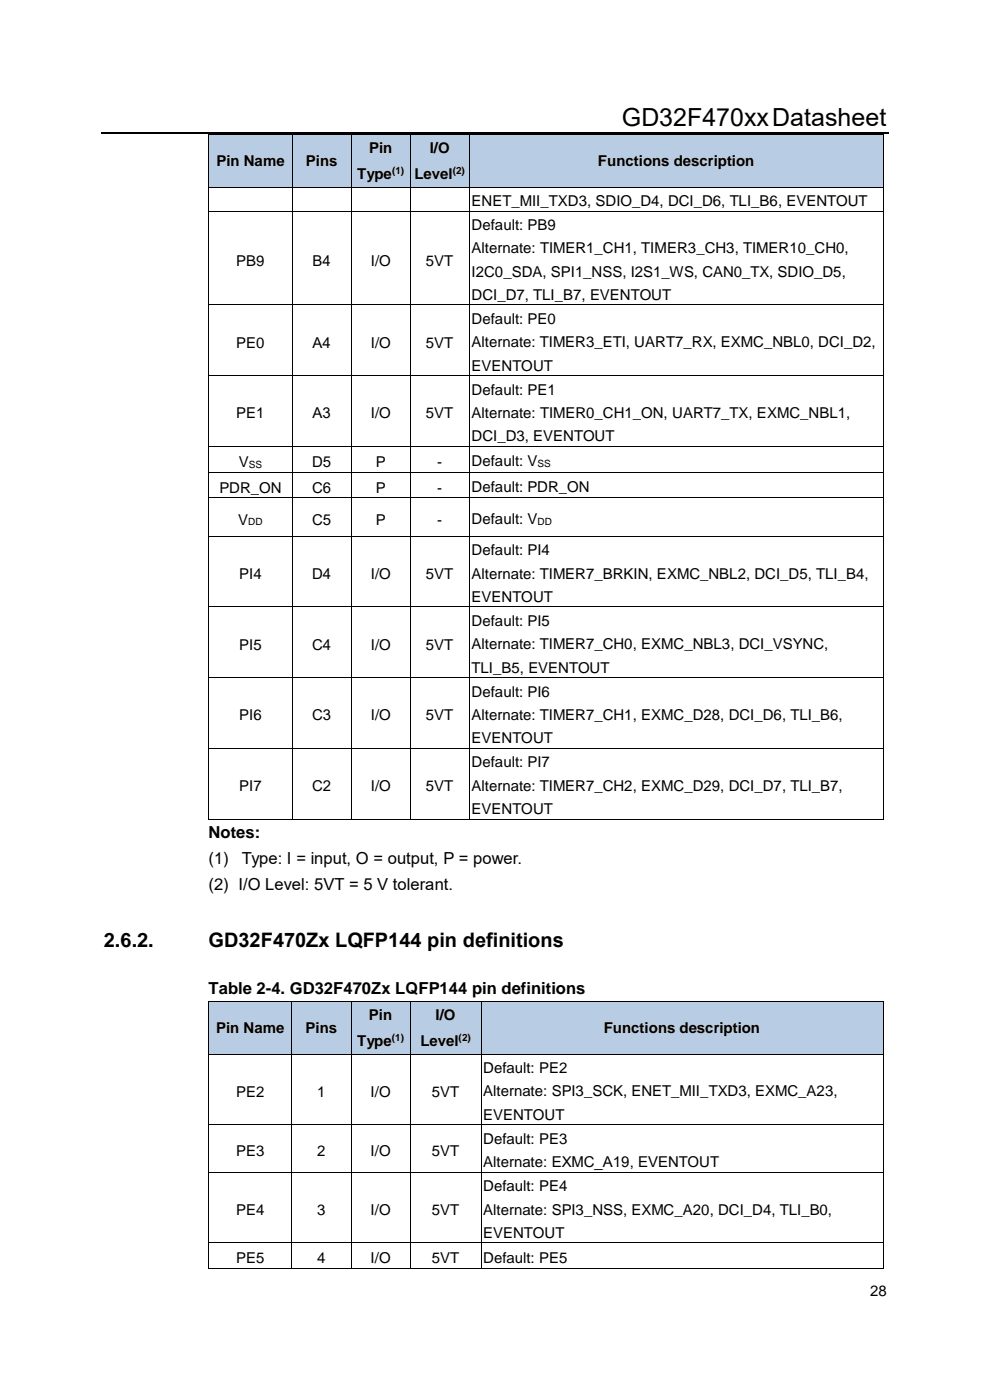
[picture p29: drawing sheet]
<svg xmlns="http://www.w3.org/2000/svg" width="210mm" height="297mm" viewBox="0 0 210 297" stroke-linecap="round" stroke-linejoin="round" font-family="sans-serif">
<defs><g id="words">
<text font-size="5.3" x="131.9" y="26.7">GD32F470xxDatasheet</text>
<g font-size="4.2">
<text x="22" y="200.9">2.6.2.</text>
<text x="44.2" y="200.9">GD32F470Zx LQFP144 pin definitions</text>
</g>
<g font-size="3.5">
<text x="44.2" y="177.9">Notes:</text>
<text x="44.2" y="183.3">(1)</text>
<text x="51.3" y="183.3">Type: I = input, O = output, P = power.</text>
<text x="44.2" y="188.8">(2) I/O Level: 5VT = 5 V tolerant.</text>
<text x="44.2" y="210.9">Table 2-4. GD32F470Zx LQFP144 pin definitions</text>
</g>
<g font-size="3.2">
<text x="45.9" y="35.2">Pin Name</text>
<text x="64.9" y="35.2">Pins</text>
<text x="78.3" y="32.5">Pin</text>
<text x="91.2" y="32.5">I/O</text>
<text x="126.9" y="35.2">Functions description</text>
<text x="75.8" y="38">Type</text>
<text x="87.9" y="38">Level</text>
<text x="100.1" y="43.7">ENET_MII_TXD3, SDIO_D4, DCI_D6, TLI_B6, EVENTOUT</text>
<text x="100.1" y="48.8">Default: PB9</text>
<text x="100.1" y="53.7">Alternate: TIMER1_CH1, TIMER3_CH3, TIMER10_CH0,</text>
<text x="50.1" y="56.4">PB9</text>
<text x="66.3" y="56.4">B4</text>
<text x="78.7" y="56.4">I/O</text>
<text x="90.4" y="56.4">5VT</text>
<text x="100.1" y="58.7">I2C0_SDA, SPI1_NSS, I2S1_WS, CAN0_TX, SDIO_D5,</text>
<text x="100.1" y="63.6">DCI_D7, TLI_B7, EVENTOUT</text>
<text x="100.1" y="68.8">Default: PE0</text>
<text x="50.1" y="73.8">PE0</text>
<text x="66.3" y="73.8">A4</text>
<text x="78.7" y="73.8">I/O</text>
<text x="90.4" y="73.8">5VT</text>
<text x="100.1" y="73.7">Alternate: TIMER3_ETI, UART7_RX, EXMC_NBL0, DCI_D2,</text>
<text x="100.1" y="78.6">EVENTOUT</text>
<text x="100.1" y="83.7">Default: PE1</text>
<text x="50.1" y="88.8">PE1</text>
<text x="66.3" y="88.8">A3</text>
<text x="78.7" y="88.8">I/O</text>
<text x="90.4" y="88.8">5VT</text>
<text x="100.1" y="88.7">Alternate: TIMER0_CH1_ON, UART7_TX, EXMC_NBL1,</text>
<text x="100.1" y="93.6">DCI_D3, EVENTOUT</text>
<text x="50.7" y="99">V</text>
<text x="66.2" y="99">D5</text>
<text x="79.7" y="99">P</text>
<text x="92.7" y="99">-</text>
<text x="100.1" y="98.9">Default: V</text>
<text x="46.5" y="104.5">PDR_ON</text>
<text x="66.2" y="104.5">C6</text>
<text x="79.7" y="104.5">P</text>
<text x="92.7" y="104.5">-</text>
<text x="100.1" y="104.4">Default: PDR_ON</text>
<text x="50.6" y="111.3">V</text>
<text x="66.2" y="111.3">C5</text>
<text x="79.7" y="111.3">P</text>
<text x="92.7" y="111.3">-</text>
<text x="100.1" y="111.2">Default: V</text>
<text x="100.1" y="117.8">Default: PI4</text>
<text x="50.8" y="122.9">PI4</text>
<text x="66.2" y="122.9">D4</text>
<text x="78.7" y="122.9">I/O</text>
<text x="90.4" y="122.9">5VT</text>
<text x="100.1" y="122.7">Alternate: TIMER7_BRKIN, EXMC_NBL2, DCI_D5, TLI_B4,</text>
<text x="100.1" y="127.7">EVENTOUT</text>
<text x="50.8" y="137.9">PI5</text>
<text x="66.2" y="137.9">C4</text>
<text x="78.7" y="137.9">I/O</text>
<text x="90.4" y="137.9">5VT</text>
<text x="100.1" y="132.8">Default: PI5</text>
<text x="100.1" y="137.7">Alternate: TIMER7_CH0, EXMC_NBL3, DCI_VSYNC,</text>
<text x="100.1" y="142.7">TLI_B5, EVENTOUT</text>
<text x="100.1" y="147.8">Default: PI6</text>
<text x="50.8" y="152.8">PI6</text>
<text x="66.2" y="152.8">C3</text>
<text x="78.7" y="152.8">I/O</text>
<text x="90.4" y="152.8">5VT</text>
<text x="100.1" y="152.7">Alternate: TIMER7_CH1, EXMC_D28, DCI_D6, TLI_B6,</text>
<text x="100.1" y="157.7">EVENTOUT</text>
<text x="50.8" y="167.8">PI7</text>
<text x="66.2" y="167.8">C2</text>
<text x="78.7" y="167.8">I/O</text>
<text x="90.4" y="167.8">5VT</text>
<text x="100.1" y="162.8">Default: PI7</text>
<text x="100.1" y="167.7">Alternate: TIMER7_CH2, EXMC_D29, DCI_D7, TLI_B7,</text>
<text x="100.1" y="172.7">EVENTOUT</text>
<text x="45.9" y="219.2">Pin Name</text>
<text x="64.8" y="219.2">Pins</text>
<text x="75.8" y="221.9">Type</text>
<text x="78.2" y="216.4">Pin</text>
<text x="89.2" y="221.9">Level</text>
<text x="92.4" y="216.4">I/O</text>
<text x="128.1" y="219.2">Functions description</text>
<text x="102.5" y="227.7">Default: PE2</text>
<text x="50.1" y="232.7">PE2</text>
<text x="67.3" y="232.7">1</text>
<text x="78.6" y="232.7">I/O</text>
<text x="91.6" y="232.7">5VT</text>
<text x="102.5" y="232.6">Alternate: SPI3_SCK, ENET_MII_TXD3, EXMC_A23,</text>
<text x="102.5" y="237.6">EVENTOUT</text>
<text x="50.1" y="245.3">PE3</text>
<text x="67.3" y="245.3">2</text>
<text x="78.6" y="245.3">I/O</text>
<text x="91.6" y="245.3">5VT</text>
<text x="102.5" y="242.6">Default: PE3</text>
<text x="102.5" y="247.6">Alternate: EXMC_A19, EVENTOUT</text>
<text x="50.1" y="257.8">PE4</text>
<text x="67.3" y="257.8">3</text>
<text x="78.6" y="257.8">I/O</text>
<text x="91.6" y="257.8">5VT</text>
<text x="102.5" y="252.7">Default: PE4</text>
<text x="102.5" y="257.7">Alternate: SPI3_NSS, EXMC_A20, DCI_D4, TLI_B0,</text>
<text x="102.5" y="262.6">EVENTOUT</text>
<text x="50.1" y="268">PE5</text>
<text x="67.3" y="268">4</text>
<text x="78.6" y="268">I/O</text>
<text x="91.6" y="268">5VT</text>
<text x="102.5" y="267.9">Default: PE5</text>
<text x="184.6" y="275">28</text>
</g>
<g font-size="2.1">
<text x="83.2" y="36.9">(1)</text>
<text x="96" y="36.9">(2)</text>
<text x="52.8" y="99.2">SS</text>
<text x="114" y="99.1">SS</text>
<text x="52.7" y="111.5">DD</text>
<text x="114" y="111.4">DD</text>
<text x="83.1" y="220.9">(1)</text>
<text x="97.3" y="220.9">(2)</text>
</g>
</g></defs>
<path d="M21.5 28.3h167.1" fill="none" stroke="#000" stroke-width=".25"/>
<g fill="#b8cce4">
<path d="M44.4 28.6h17.5v11h-17.5z" fill-rule="evenodd"/>
<path d="M44.8 31.3h16.7v5.5h-16.7z" fill-rule="evenodd"/>
<path d="M62.1 28.6h12.3v11h-12.3z" fill-rule="evenodd"/>
<path d="M62.5 31.3h11.5v5.5h-11.5z" fill-rule="evenodd"/>
<path d="M74.6 28.6h12.3v11h-12.3z" fill-rule="evenodd"/>
<path d="M75 28.6h11.5v5.5h-11.5z" fill-rule="evenodd"/>
<path d="M75 34.1h11.5v5.5h-11.5z" fill-rule="evenodd"/>
<path d="M87 28.6h12.5v11h-12.5z" fill-rule="evenodd"/>
<path d="M87.5 28.6h11.5v5.5h-11.5z" fill-rule="evenodd"/>
<path d="M87.5 34.1h11.5v5.5h-11.5z" fill-rule="evenodd"/>
<path d="M99.5 28.6h87.8v11h-87.8z" fill-rule="evenodd"/>
<path d="M100.1 31.3h86.8v5.5h-86.8z" fill-rule="evenodd"/>
</g>
<g fill="#000">
<path d="M44.2 28.4h.2v.2h-.2z" fill-rule="evenodd"/>
<path d="M44.2 28.4h.2v.2h-.2z" fill-rule="evenodd"/>
<path d="M44.2 39.6h.2v.2h-.2z" fill-rule="evenodd"/>
<path d="M61.9 28.4h.2v.2h-.2z" fill-rule="evenodd"/>
<path d="M61.9 39.6h.2v.2h-.2z" fill-rule="evenodd"/>
<path d="M74.4 28.4h.2v.2h-.2z" fill-rule="evenodd"/>
<path d="M74.4 39.6h.2v.2h-.2z" fill-rule="evenodd"/>
<path d="M87 28.4h.1v.2h-.1z" fill-rule="evenodd"/>
<path d="M87 39.6h.1v.2h-.1z" fill-rule="evenodd"/>
<path d="M99.5 28.4h.1v.2h-.1z" fill-rule="evenodd"/>
<path d="M99.5 39.6h.1v.2h-.1z" fill-rule="evenodd"/>
<path d="M187.3 28.4h.1v.2h-.1z" fill-rule="evenodd"/>
<path d="M187.3 28.4h.1v.2h-.1z" fill-rule="evenodd"/>
<path d="M187.3 39.6h.1v.2h-.1z" fill-rule="evenodd"/>
<path d="M44.2 44.7h.2v.2h-.2z" fill-rule="evenodd"/>
<path d="M61.9 44.7h.2v.2h-.2z" fill-rule="evenodd"/>
<path d="M74.4 44.7h.2v.2h-.2z" fill-rule="evenodd"/>
<path d="M87 44.7h.1v.2h-.1z" fill-rule="evenodd"/>
<path d="M99.5 44.7h.1v.2h-.1z" fill-rule="evenodd"/>
<path d="M187.3 44.7h.1v.2h-.1z" fill-rule="evenodd"/>
<path d="M44.2 64.6h.2v.2h-.2z" fill-rule="evenodd"/>
<path d="M44.2 79.6h.2v.2h-.2z" fill-rule="evenodd"/>
<path d="M61.9 64.6h.2v.2h-.2z" fill-rule="evenodd"/>
<path d="M61.9 79.6h.2v.2h-.2z" fill-rule="evenodd"/>
<path d="M74.4 64.6h.2v.2h-.2z" fill-rule="evenodd"/>
<path d="M74.4 79.6h.2v.2h-.2z" fill-rule="evenodd"/>
<path d="M87 64.6h.1v.2h-.1z" fill-rule="evenodd"/>
<path d="M87 79.6h.1v.2h-.1z" fill-rule="evenodd"/>
<path d="M99.5 64.6h.1v.2h-.1z" fill-rule="evenodd"/>
<path d="M99.5 79.6h.1v.2h-.1z" fill-rule="evenodd"/>
<path d="M187.3 64.6h.1v.2h-.1z" fill-rule="evenodd"/>
<path d="M187.3 79.6h.1v.2h-.1z" fill-rule="evenodd"/>
<path d="M44.2 94.6h.2v.2h-.2z" fill-rule="evenodd"/>
<path d="M61.9 94.6h.2v.2h-.2z" fill-rule="evenodd"/>
<path d="M74.4 94.6h.2v.2h-.2z" fill-rule="evenodd"/>
<path d="M87 94.6h.1v.2h-.1z" fill-rule="evenodd"/>
<path d="M99.5 94.6h.1v.2h-.1z" fill-rule="evenodd"/>
<path d="M187.3 94.6h.1v.2h-.1z" fill-rule="evenodd"/>
<path d="M44.2 100.1h.2v.2h-.2z" fill-rule="evenodd"/>
<path d="M44.2 105.6h.2v.1h-.2z" fill-rule="evenodd"/>
<path d="M44.2 113.7h.2v.2h-.2z" fill-rule="evenodd"/>
<path d="M61.9 100.1h.2v.2h-.2z" fill-rule="evenodd"/>
<path d="M61.9 105.6h.2v.1h-.2z" fill-rule="evenodd"/>
<path d="M61.9 113.7h.2v.2h-.2z" fill-rule="evenodd"/>
<path d="M74.4 100.1h.2v.2h-.2z" fill-rule="evenodd"/>
<path d="M74.4 105.6h.2v.1h-.2z" fill-rule="evenodd"/>
<path d="M74.4 113.7h.2v.2h-.2z" fill-rule="evenodd"/>
<path d="M87 100.1h.1v.2h-.1z" fill-rule="evenodd"/>
<path d="M87 105.6h.1v.1h-.1z" fill-rule="evenodd"/>
<path d="M87 113.7h.1v.2h-.1z" fill-rule="evenodd"/>
<path d="M99.5 100.1h.1v.2h-.1z" fill-rule="evenodd"/>
<path d="M99.5 105.6h.1v.1h-.1z" fill-rule="evenodd"/>
<path d="M99.5 113.7h.1v.2h-.1z" fill-rule="evenodd"/>
<path d="M187.3 100.1h.1v.2h-.1z" fill-rule="evenodd"/>
<path d="M187.3 105.6h.1v.1h-.1z" fill-rule="evenodd"/>
<path d="M187.3 113.7h.1v.2h-.1z" fill-rule="evenodd"/>
<path d="M44.2 128.7h.2v.1h-.2z" fill-rule="evenodd"/>
<path d="M61.9 128.7h.2v.1h-.2z" fill-rule="evenodd"/>
<path d="M74.4 128.7h.2v.1h-.2z" fill-rule="evenodd"/>
<path d="M87 128.7h.1v.1h-.1z" fill-rule="evenodd"/>
<path d="M99.5 128.7h.1v.1h-.1z" fill-rule="evenodd"/>
<path d="M187.3 128.7h.1v.1h-.1z" fill-rule="evenodd"/>
<path d="M44.2 143.7h.2v.2h-.2z" fill-rule="evenodd"/>
<path d="M44.2 158.7h.2v.2h-.2z" fill-rule="evenodd"/>
<path d="M61.9 143.7h.2v.2h-.2z" fill-rule="evenodd"/>
<path d="M61.9 158.7h.2v.2h-.2z" fill-rule="evenodd"/>
<path d="M74.4 143.7h.2v.2h-.2z" fill-rule="evenodd"/>
<path d="M74.4 158.7h.2v.2h-.2z" fill-rule="evenodd"/>
<path d="M87 143.7h.1v.2h-.1z" fill-rule="evenodd"/>
<path d="M87 158.7h.1v.2h-.1z" fill-rule="evenodd"/>
<path d="M99.5 143.7h.1v.2h-.1z" fill-rule="evenodd"/>
<path d="M99.5 158.7h.1v.2h-.1z" fill-rule="evenodd"/>
<path d="M187.3 143.7h.1v.2h-.1z" fill-rule="evenodd"/>
<path d="M187.3 158.7h.1v.2h-.1z" fill-rule="evenodd"/>
<path d="M44.2 173.7h.2v.1h-.2z" fill-rule="evenodd"/>
<path d="M44.2 173.7h.2v.1h-.2z" fill-rule="evenodd"/>
<path d="M61.9 173.7h.2v.1h-.2z" fill-rule="evenodd"/>
<path d="M74.4 173.7h.2v.1h-.2z" fill-rule="evenodd"/>
<path d="M87 173.7h.1v.1h-.1z" fill-rule="evenodd"/>
<path d="M99.5 173.7h.1v.1h-.1z" fill-rule="evenodd"/>
<path d="M187.3 173.7h.1v.1h-.1z" fill-rule="evenodd"/>
<path d="M187.3 173.7h.1v.1h-.1z" fill-rule="evenodd"/>
</g>
<g fill="none" stroke="#000" stroke-width=".21">
<path d="M44.3 28.6v11M44.3 39.8v4.9M44.4 28.5h17.5M44.4 39.7h17.5M62 28.6v11M62 39.8v4.9M62.1 28.5h12.3M62.1 39.7h12.3M74.5 28.6v11M74.5 39.8v4.9M74.6 28.5h12.4M74.6 39.7h12.4"/>
<path d="M87.1 28.6v11M87.1 39.8v4.9M87.1 28.5h12.4M87.1 39.7h12.4M99.5 28.6v11M99.5 39.8v4.9M99.6 28.5h87.7M99.6 39.7h87.7M187.4 28.6v11M187.4 39.8v4.9M44.3 44.9v19.7M44.4 44.8h17.5"/>
<path d="M62 44.9v19.7M62.1 44.8h12.3M74.5 44.9v19.7M74.6 44.8h12.4M87.1 44.9v19.7M87.1 44.8h12.4M99.5 44.9v19.7M99.6 44.8h87.7M187.4 44.9v19.7M44.3 64.8v14.8M44.3 79.8v14.8M44.4 64.7h17.5"/>
<path d="M44.4 79.7h17.5M62 64.8v14.8M62 79.8v14.8M62.1 64.7h12.3M62.1 79.7h12.3M74.5 64.8v14.8M74.5 79.8v14.8M74.6 64.7h12.4M74.6 79.7h12.4M87.1 64.8v14.8M87.1 79.8v14.8M87.1 64.7h12.4"/>
<path d="M87.1 79.7h12.4M99.5 64.8v14.8M99.5 79.8v14.8M99.6 64.7h87.7M99.6 79.7h87.7M187.4 64.8v14.8M187.4 79.8v14.8M44.3 94.8v5.3M44.4 94.7h17.5M62 94.8v5.3M62.1 94.7h12.3M74.5 94.8v5.3"/>
<path d="M74.6 94.7h12.4M87.1 94.8v5.3M87.1 94.7h12.4M99.5 94.8v5.3M99.6 94.7h87.7M187.4 94.8v5.3M44.3 100.3v5.3M44.3 105.7v8M44.3 113.9v14.8M44.4 100.2h17.5M44.4 105.6h17.5M44.4 113.8h17.5"/>
<path d="M62 100.3v5.3M62 105.7v8M62 113.9v14.8M62.1 100.2h12.3M62.1 105.6h12.3M62.1 113.8h12.3M74.5 100.3v5.3M74.5 105.7v8M74.5 113.9v14.8M74.6 100.2h12.4M74.6 105.6h12.4M74.6 113.8h12.4"/>
<path d="M87.1 100.3v5.3M87.1 105.7v8M87.1 113.9v14.8M87.1 100.2h12.4M87.1 105.6h12.4M87.1 113.8h12.4M99.5 100.3v5.3M99.5 105.7v8M99.5 113.9v14.8M99.6 100.2h87.7M99.6 105.6h87.7M99.6 113.8h87.7"/>
<path d="M187.4 100.3v5.3M187.4 105.7v8M187.4 113.9v14.8M44.3 128.8v14.9M44.4 128.8h17.5M62 128.8v14.9M62.1 128.8h12.3M74.5 128.8v14.9M74.6 128.8h12.4M87.1 128.8v14.9M87.1 128.8h12.4M99.5 128.8v14.9"/>
<path d="M99.6 128.8h87.7M187.4 128.8v14.9M44.3 143.9v14.8M44.3 158.9v14.8M44.4 143.8h17.5M44.4 158.8h17.5M62 143.9v14.8M62 158.9v14.8M62.1 143.8h12.3M62.1 158.8h12.3M74.5 143.9v14.8M74.5 158.9v14.8"/>
<path d="M74.6 143.8h12.4M74.6 158.8h12.4M87.1 143.9v14.8M87.1 158.9v14.8M87.1 143.8h12.4M87.1 158.8h12.4M99.5 143.9v14.8M99.5 158.9v14.8M99.6 143.8h87.7M99.6 158.8h87.7M187.4 143.9v14.8M187.4 158.9v14.8"/>
<path d="M44.4 173.8h17.5M62.1 173.8h12.3M74.6 173.8h12.4M87.1 173.8h12.4M99.6 173.8h87.7"/>
</g>
<g fill="#b8cce4">
<path d="M44.4 212.5h17.4v11.1h-17.4z" fill-rule="evenodd"/>
<path d="M44.8 215.3h16.6v5.5h-16.6z" fill-rule="evenodd"/>
<path d="M62 212.5h12.4v11.1h-12.4z" fill-rule="evenodd"/>
<path d="M62.4 215.3h11.6v5.5h-11.6z" fill-rule="evenodd"/>
<path d="M74.6 212.5h12.3v11.1h-12.3z" fill-rule="evenodd"/>
<path d="M75 212.5h11.5v5.6h-11.5z" fill-rule="evenodd"/>
<path d="M75 218.1h11.5v5.5h-11.5z" fill-rule="evenodd"/>
<path d="M87 212.5h15v11.1h-15z" fill-rule="evenodd"/>
<path d="M87.5 212.5h14v5.6h-14z" fill-rule="evenodd"/>
<path d="M87.5 218.1h14v5.5h-14z" fill-rule="evenodd"/>
<path d="M102 212.5h85.3v11.1h-85.3z" fill-rule="evenodd"/>
<path d="M102.5 215.3h84.4v5.5h-84.4z" fill-rule="evenodd"/>
</g>
<g fill="#000">
<path d="M44.2 212.4h.2v.1h-.2z" fill-rule="evenodd"/>
<path d="M44.2 212.4h.2v.1h-.2z" fill-rule="evenodd"/>
<path d="M61.8 212.4h.2v.1h-.2z" fill-rule="evenodd"/>
<path d="M74.4 212.4h.2v.1h-.2z" fill-rule="evenodd"/>
<path d="M86.9 212.4h.2v.1h-.2z" fill-rule="evenodd"/>
<path d="M102 212.4h.1v.1h-.1z" fill-rule="evenodd"/>
<path d="M187.3 212.4h.1v.1h-.1z" fill-rule="evenodd"/>
<path d="M187.3 212.4h.1v.1h-.1z" fill-rule="evenodd"/>
<path d="M44.2 223.6h.2v.1h-.2z" fill-rule="evenodd"/>
<path d="M44.2 238.5h.2v.2h-.2z" fill-rule="evenodd"/>
<path d="M61.8 223.6h.2v.1h-.2z" fill-rule="evenodd"/>
<path d="M61.8 238.5h.2v.2h-.2z" fill-rule="evenodd"/>
<path d="M74.4 223.6h.2v.1h-.2z" fill-rule="evenodd"/>
<path d="M74.4 238.5h.2v.2h-.2z" fill-rule="evenodd"/>
<path d="M86.9 223.6h.2v.1h-.2z" fill-rule="evenodd"/>
<path d="M86.9 238.5h.2v.2h-.2z" fill-rule="evenodd"/>
<path d="M102 223.6h.1v.1h-.1z" fill-rule="evenodd"/>
<path d="M102 238.5h.1v.2h-.1z" fill-rule="evenodd"/>
<path d="M187.3 223.6h.1v.1h-.1z" fill-rule="evenodd"/>
<path d="M187.3 238.5h.1v.2h-.1z" fill-rule="evenodd"/>
<path d="M44.2 248.6h.2v.2h-.2z" fill-rule="evenodd"/>
<path d="M61.8 248.6h.2v.2h-.2z" fill-rule="evenodd"/>
<path d="M74.4 248.6h.2v.2h-.2z" fill-rule="evenodd"/>
<path d="M86.9 248.6h.2v.2h-.2z" fill-rule="evenodd"/>
<path d="M102 248.6h.1v.2h-.1z" fill-rule="evenodd"/>
<path d="M187.3 248.6h.1v.2h-.1z" fill-rule="evenodd"/>
<path d="M44.2 263.6h.2v.2h-.2z" fill-rule="evenodd"/>
<path d="M44.2 269.1h.2v.1h-.2z" fill-rule="evenodd"/>
<path d="M44.2 269.1h.2v.1h-.2z" fill-rule="evenodd"/>
<path d="M61.8 263.6h.2v.2h-.2z" fill-rule="evenodd"/>
<path d="M61.8 269.1h.2v.1h-.2z" fill-rule="evenodd"/>
<path d="M74.4 263.6h.2v.2h-.2z" fill-rule="evenodd"/>
<path d="M74.4 269.1h.2v.1h-.2z" fill-rule="evenodd"/>
<path d="M86.9 263.6h.2v.2h-.2z" fill-rule="evenodd"/>
<path d="M86.9 269.1h.2v.1h-.2z" fill-rule="evenodd"/>
<path d="M102 263.6h.1v.2h-.1z" fill-rule="evenodd"/>
<path d="M102 269.1h.1v.1h-.1z" fill-rule="evenodd"/>
<path d="M187.3 263.6h.1v.2h-.1z" fill-rule="evenodd"/>
<path d="M187.3 269.1h.1v.1h-.1z" fill-rule="evenodd"/>
<path d="M187.3 269.1h.1v.1h-.1z" fill-rule="evenodd"/>
</g>
<g fill="none" stroke="#000" stroke-width=".21">
<path d="M44.3 212.5v11.1M44.4 212.5h17.4M61.9 212.5v11.1M62 212.5h12.4M74.5 212.5v11.1M74.6 212.5h12.3M87 212.5v11.1M87.1 212.5h14.9M102 212.5v11.1M102.1 212.5h85.2M187.4 212.5v11.1M44.3 223.7v14.8"/>
<path d="M44.3 238.7v9.9M44.4 223.6h17.4M44.4 238.6h17.4M61.9 223.7v14.8M61.9 238.7v9.9M62 223.6h12.4M62 238.6h12.4M74.5 223.7v14.8M74.5 238.7v9.9M74.6 223.6h12.3M74.6 238.6h12.3M87 223.7v14.8"/>
<path d="M87 238.7v9.9M87.1 223.6h14.9M87.1 238.6h14.9M102 223.7v14.8M102 238.7v9.9M102.1 223.6h85.2M102.1 238.6h85.2M187.4 223.7v14.8M187.4 238.7v9.9M44.3 248.8v14.8M44.4 248.7h17.4M61.9 248.8v14.8"/>
<path d="M62 248.7h12.4M74.5 248.8v14.8M74.6 248.7h12.3M87 248.8v14.8M87.1 248.7h14.9M102 248.8v14.8M102.1 248.7h85.2M187.4 248.8v14.8M44.3 263.8v5.3M44.4 263.7h17.4M44.4 269.1h17.4M61.9 263.8v5.3"/>
<path d="M62 263.7h12.4M62 269.1h12.4M74.5 263.8v5.3M74.6 263.7h12.3M74.6 269.1h12.3M87 263.8v5.3M87.1 263.7h14.9M87.1 269.1h14.9M102 263.8v5.3M102.1 263.7h85.2M102.1 269.1h85.2M187.4 263.8v5.3"/>
</g>
<use href="#words"/>
</svg>
